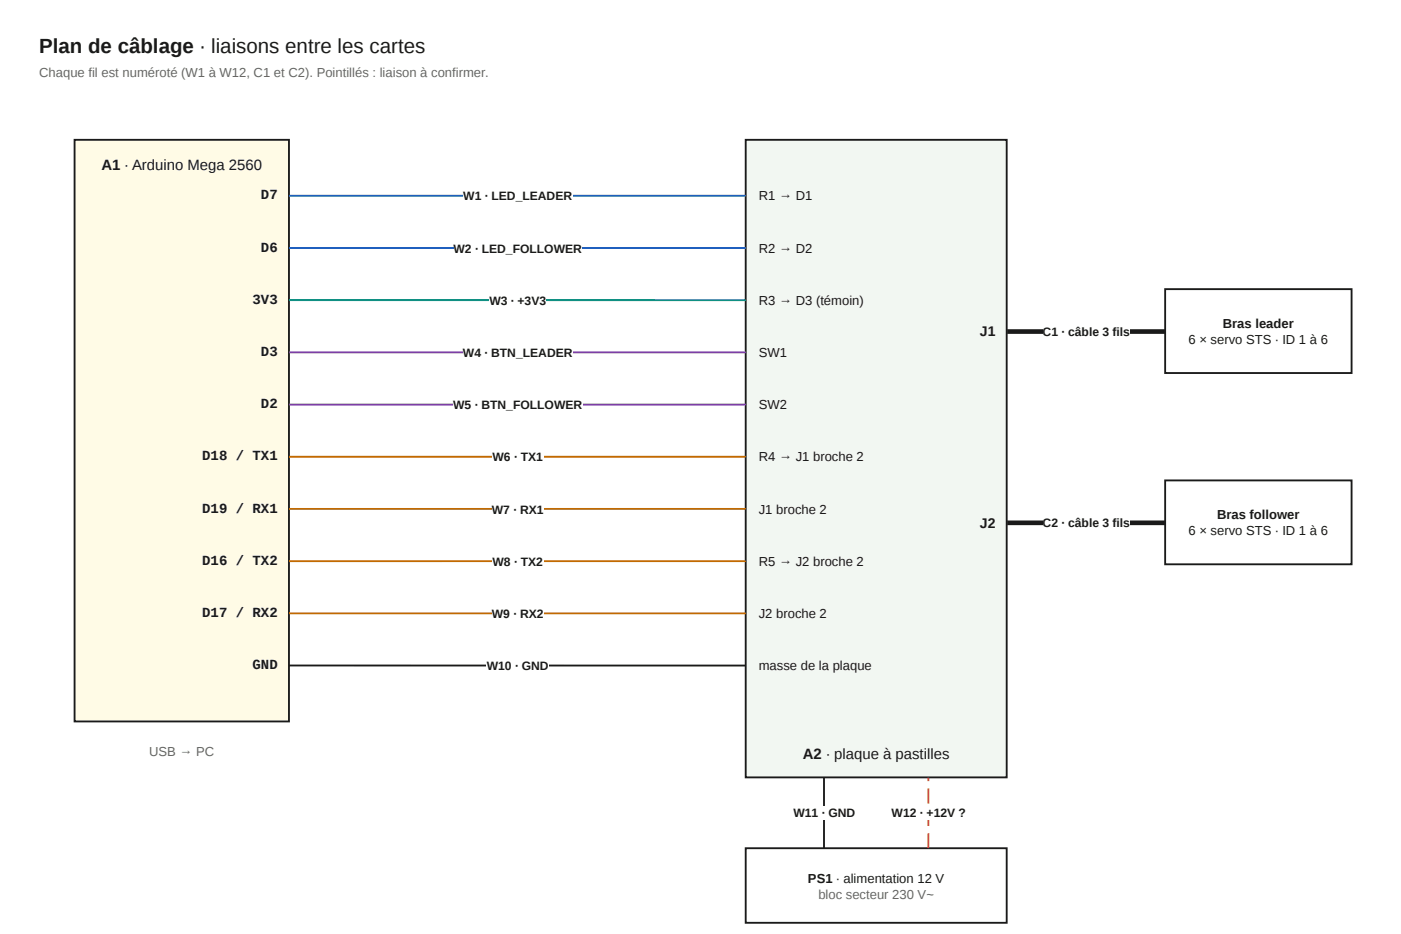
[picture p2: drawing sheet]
<svg xmlns="http://www.w3.org/2000/svg" width="381mm" height="254mm" viewBox="0 0 381 254" stroke-linecap="round" stroke-linejoin="round" font-family="sans-serif">
<defs><g id="words">
<text font-size="5.6" fill="#1a1a1a" x="10.6" y="14.4">Plan de câblage · liaisons entre les cartes</text>
<g font-size="4.1" fill="#1a1a1a">
<text x="27.6" y="46.1">A1 · Arduino Mega 2560</text>
<text x="218.3" y="206.3">A2 · plaque à pastilles</text>
</g>
<g font-size="3.8" fill="#1a1a1a">
<text x="71" y="54.2">D7</text>
<text x="71" y="68.4">D6</text>
<text x="68.7" y="82.6">3V3</text>
<text x="266.5" y="91.5">J1</text>
<text x="71" y="96.8">D3</text>
<text x="71" y="111">D2</text>
<text x="55" y="125.2">D18 / TX1</text>
<text x="55" y="139.4">D19 / RX1</text>
<text x="266.5" y="143.5">J2</text>
<text x="55" y="153.6">D16 / TX2</text>
<text x="55" y="167.8">D17 / RX2</text>
<text x="68.7" y="182">GND</text>
</g>
<g font-size="3.5" fill="#666">
<text x="10.6" y="21">Chaque fil est numéroté (W1 à W12, C1 et C2). Pointillés : liaison à confirmer.</text>
<text x="40.6" y="205.6">USB → PC</text>
<text x="222.5" y="244.4">bloc secteur 230 V~</text>
</g>
<g font-size="3.5" fill="#1a1a1a">
<text x="206.3" y="54.5">R1 → D1</text>
<text x="206.3" y="68.7">R2 → D2</text>
<text x="206.3" y="82.9">R3 → D3 (témoin)</text>
<text x="332.5" y="89.2">Bras leader</text>
<text x="323.2" y="93.5">6 × servo STS · ID 1 à 6</text>
<text x="206.3" y="97.1">SW1</text>
<text x="206.3" y="111.3">SW2</text>
<text x="206.3" y="125.5">R4 → J1 broche 2</text>
<text x="206.3" y="139.7">J1 broche 2</text>
<text x="331" y="141.2">Bras follower</text>
<text x="323.2" y="145.5">6 × servo STS · ID 1 à 6</text>
<text x="206.3" y="153.9">R5 → J2 broche 2</text>
<text x="206.3" y="168.1">J2 broche 2</text>
<text x="206.3" y="182.3">masse de la plaque</text>
<text x="219.7" y="240.1">PS1 · alimentation 12 V</text>
</g>
<g font-size="3.3" fill="#1a1a1a">
<text x="126" y="54.5">W1 · LED_LEADER</text>
<text x="123.3" y="68.7">W2 · LED_FOLLOWER</text>
<text x="133.1" y="82.9">W3 · +3V3</text>
<text x="283.5" y="91.3">C1 · câble 3 fils</text>
<text x="125.9" y="97.1">W4 · BTN_LEADER</text>
<text x="123.2" y="111.3">W5 · BTN_FOLLOWER</text>
<text x="133.9" y="125.5">W6 · TX1</text>
<text x="133.8" y="139.7">W7 · RX1</text>
<text x="283.5" y="143.2">C2 · câble 3 fils</text>
<text x="133.9" y="153.9">W8 · TX2</text>
<text x="133.8" y="168.1">W9 · RX2</text>
<text x="132.4" y="182.3">W10 · GND</text>
<text x="215.8" y="222.3">W11 · GND</text>
<text x="242.5" y="222.3">W12 · +12V ?</text>
</g>
</g></defs>
<path d="M20.3 38h58.3v158.2h-58.3z" fill="#fffbe6"/>
<path d="M20.3 38h58.3v158.2h-58.3z" fill="none" stroke="#1a1a1a" stroke-width=".51"/>
<path d="M202.8 38h71v173.4h-71z" fill="#f2f7f2"/>
<path d="M202.8 38h71v173.4h-71z" fill="none" stroke="#1a1a1a" stroke-width=".51"/>
<path d="M202.8 53.2h-124.2" fill="none" stroke="#1f5fbf" stroke-width=".51"/>
<path d="M126 51.5h29.6v3.8h-29.6z" fill="#fff"/>
<path d="M78.6 67.4h124.2" fill="none" stroke="#1f5fbf" stroke-width=".51"/>
<path d="M123.5 65.7h34.7v3.8h-34.7z" fill="#fff"/>
<path d="M78.6 81.6h124.2" fill="none" stroke="#00897b" stroke-width=".51"/>
<path d="M133.1 79.8h15.4v3.9h-15.4z" fill="#fff"/>
<path d="M202.8 95.8h-124.2" fill="none" stroke="#7b3fa8" stroke-width=".51"/>
<path d="M126 94h29.6v3.8h-29.6z" fill="#fff"/>
<path d="M78.6 110h124.2" fill="none" stroke="#7b3fa8" stroke-width=".51"/>
<path d="M123.2 108.2h35.2v3.8h-35.2z" fill="#fff"/>
<path d="M78.6 124.2h124.2" fill="none" stroke="#c26a00" stroke-width=".51"/>
<path d="M133.8 122.4h14v3.8h-14z" fill="#fff"/>
<path d="M202.8 138.4h-124.2" fill="none" stroke="#c26a00" stroke-width=".51"/>
<path d="M133.8 136.6h14v3.8h-14z" fill="#fff"/>
<path d="M202.8 152.6h-124.2" fill="none" stroke="#c26a00" stroke-width=".51"/>
<path d="M133.8 150.8h14v3.8h-14z" fill="#fff"/>
<path d="M78.6 166.8h124.2" fill="none" stroke="#c26a00" stroke-width=".51"/>
<path d="M133.8 165h14v3.8h-14z" fill="#fff"/>
<path d="M78.6 181h124.2" fill="none" stroke="#1a1a1a" stroke-width=".51"/>
<g fill="#fff">
<path d="M132.3 179.2h17v3.8h-17z"/>
<path d="M316.9 78.6h50.7v22.8h-50.7z"/>
</g>
<path d="M316.9 78.6h50.7v22.8h-50.7z" fill="none" stroke="#1a1a1a" stroke-width=".51"/>
<path d="M273.9 90.2h43.1" fill="none" stroke="#1a1a1a" stroke-width="1.3" stroke-linecap="butt"/>
<g fill="#fff">
<path d="M283.7 88.2h23.5v3.8h-23.5z"/>
<path d="M316.9 130.6h50.7v22.9h-50.7z"/>
</g>
<path d="M316.9 130.6h50.7v22.9h-50.7z" fill="none" stroke="#1a1a1a" stroke-width=".51"/>
<path d="M273.9 142.2h43.1" fill="none" stroke="#1a1a1a" stroke-width="1.3" stroke-linecap="butt"/>
<g fill="#fff">
<path d="M283.7 140.2h23.5v3.8h-23.5z"/>
<path d="M202.8 230.7h71v20.3h-71z"/>
</g>
<path d="M224.1 211.4v19.3M202.8 230.7h71v20.3h-71z" fill="none" stroke="#1a1a1a" stroke-width=".51"/>
<path d="M215.7 219.3h17v3.8h-17z" fill="#fff"/>
<path d="M252.2 226.6h.5v4.1h-.5zM252.2 220.5h.5v4.1h-.5zM252.2 214.5h.5v4h-.5zM252.2 211.4h.5v1h-.5z" fill="#c62828"/>
<path d="M242.6 219.3h20v3.8h-20z" fill="#fff"/>
<use href="#words"/>
</svg>
